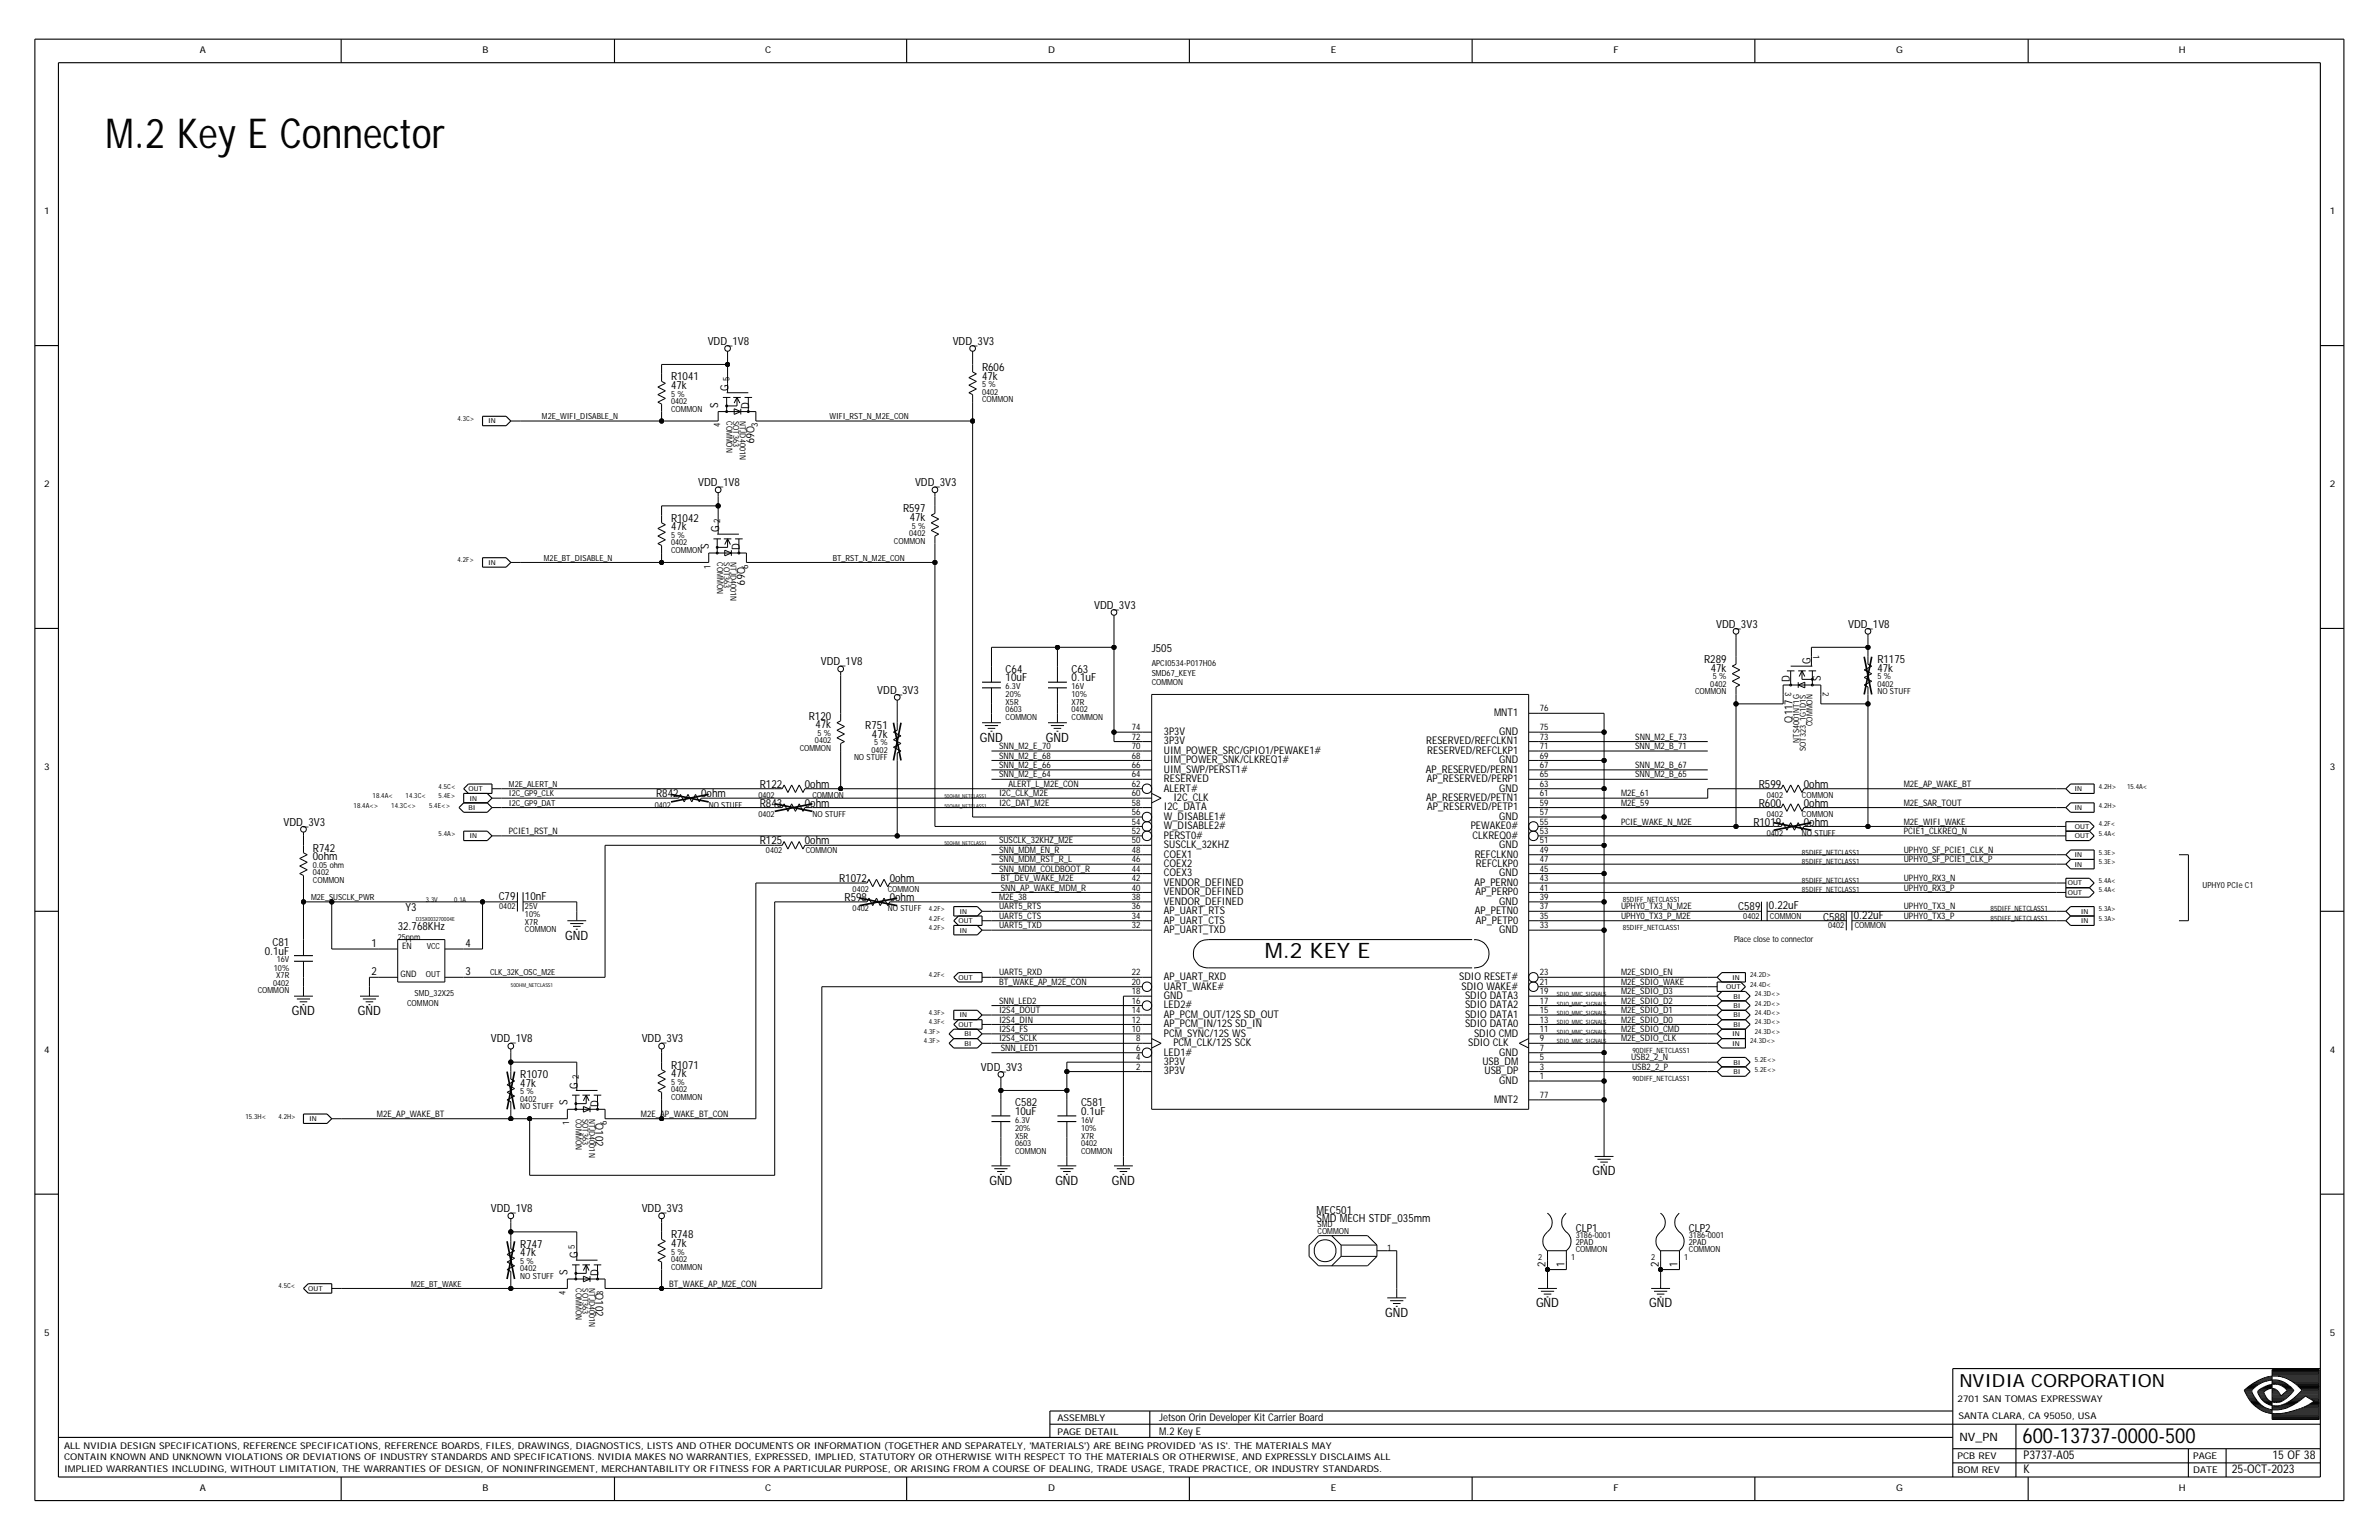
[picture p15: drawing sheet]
<svg xmlns="http://www.w3.org/2000/svg" width="432mm" height="279mm" viewBox="0 0 432 279" stroke-linecap="round" stroke-linejoin="round" font-family="sans-serif">
<defs><g id="words">
<text font-size="7.5" x="19.2" y="26.8">M.2 Key E Connector</text>
<text font-size="3.9" x="229.6" y="173.9">M.2 KEY E</text>
<text font-size="3.8" x="367.1" y="261.8">600-13737-0000-500</text>
<text font-size="3.3" x="355.6" y="251.6">NVIDIA CORPORATION</text>
<g font-size="2.3">
<text x="177.9" y="134.5">GND</text>
<text x="189.8" y="134.5">GND</text>
<text x="102.6" y="170.5">GND</text>
<text x="53" y="184.2">GND</text>
<text x="65" y="184.2">GND</text>
<text x="179.6" y="214.9">GND</text>
<text x="191.6" y="214.9">GND</text>
<text x="201.8" y="214.9">GND</text>
<text x="289.1" y="213.2">GND</text>
<text x="251.4" y="238.9">GND</text>
<text x="278.8" y="237.2">GND</text>
<text x="299.3" y="237.2">GND</text>
</g>
<g font-size="2.2">
<text x="367.3" y="267.3">K</text>
<text x="367.3" y="264.7">P3737-A05</text>
<text x="405.1" y="267.3">25-OCT-2023</text>
<text x="412.5" y="264.7">15 OF 38</text>
</g>
<text font-size="2.1" x="355.6" y="261.5">NV_PN</text>
<g font-size="2">
<text x="128.4" y="62.5">VDD_1V8</text>
<text x="172.9" y="62.5">VDD_3V3</text>
<text x="121.8" y="70.6">47k</text>
<text x="121.8" y="69">R1041</text>
<text x="132.2" y="70.9" transform="rotate(-90 132.2 70.9)">G</text>
<text x="178.2" y="68.9">47k</text>
<text x="178.2" y="67.3">R606</text>
<text x="130.3" y="74" transform="rotate(-90 130.3 74)">S</text>
<text x="135.5" y="77.2" transform="rotate(90 135.5 77.2)">Q69</text>
<text x="136" y="74.2" transform="rotate(-90 136 74.2)">D</text>
<text x="126.7" y="88.2">VDD_1V8</text>
<text x="166.1" y="88.2">VDD_3V3</text>
<text x="121.8" y="94.7">R1042</text>
<text x="163.9" y="93">R597</text>
<text x="165.1" y="94.5">47k</text>
<text x="121.8" y="96.2">47k</text>
<text x="128.6" y="99.6" transform="rotate(-90 128.6 99.6)">S</text>
<text x="130.5" y="96.6" transform="rotate(-90 130.5 96.6)">G</text>
<text x="134.3" y="99.8" transform="rotate(-90 134.3 99.8)">D</text>
<text x="133.8" y="102.9" transform="rotate(90 133.8 102.9)">Q69</text>
<text x="198.6" y="110.4">VDD_3V3</text>
<text x="311.5" y="113.8">VDD_3V3</text>
<text x="335.4" y="113.8">VDD_1V8</text>
<text x="209" y="118.3">J505</text>
<text x="149" y="120.7">VDD_1V8</text>
<text x="159.2" y="125.8">VDD_3V3</text>
<text x="182.5" y="123.6">10uF</text>
<text x="182.5" y="122.1">C64</text>
<text x="194.5" y="123.6">0.1uF</text>
<text x="194.5" y="122.1">C63</text>
<text x="309.3" y="120.3">R289</text>
<text x="310.5" y="121.9">47k</text>
<text x="324.8" y="123.8" transform="rotate(-90 324.8 123.8)">D</text>
<text x="328.6" y="120.5" transform="rotate(-90 328.6 120.5)">G</text>
<text x="330.5" y="123.6" transform="rotate(-90 330.5 123.6)">S</text>
<text x="340.8" y="121.9">47k</text>
<text x="340.8" y="120.3">R1175</text>
<text x="146.8" y="130.6">R120</text>
<text x="325.4" y="131.1" transform="rotate(-90 325.4 131.1)">Q117</text>
<text x="148" y="132.2">47k</text>
<text x="157.1" y="132.3">R751</text>
<text x="158.3" y="133.9">47k</text>
<text x="137.9" y="142.9">R122</text>
<text x="146.1" y="142.9">0ohm</text>
<text x="319.2" y="142.9">R599</text>
<text x="327.4" y="142.9">0ohm</text>
<text x="51.5" y="149.8">VDD_3V3</text>
<text x="119.1" y="144.6">R842</text>
<text x="127.3" y="144.6">0ohm</text>
<text x="137.9" y="146.3">R843</text>
<text x="146.1" y="146.3">0ohm</text>
<text x="318.2" y="149.8">R1019</text>
<text x="319.2" y="146.3">R600</text>
<text x="327.4" y="149.8">0ohm</text>
<text x="327.4" y="146.3">0ohm</text>
<text x="56.8" y="154.6">R742</text>
<text x="137.9" y="153.2">R125</text>
<text x="146.1" y="153.2">0ohm</text>
<text x="56.8" y="156.1">0ohm</text>
<text x="152.3" y="160">R1072</text>
<text x="161.5" y="160">0ohm</text>
<text x="73.6" y="165.3">Y3</text>
<text x="90.5" y="163.3">C79</text>
<text x="95.3" y="163.3">10nF</text>
<text x="153.3" y="163.5">R598</text>
<text x="161.5" y="163.5">0ohm</text>
<text x="315.5" y="165.2">C589</text>
<text x="321.1" y="165">0.22uF</text>
<text x="330.9" y="167">C588</text>
<text x="336.5" y="166.7">0.22uF</text>
<text x="48" y="173.2">0.1uF</text>
<text x="49.5" y="171.7">C81</text>
<text x="67.4" y="171.8">1</text>
<text x="72.2" y="168.8">32.768KHz</text>
<text x="84.5" y="171.8">4</text>
<text x="67.4" y="177">2</text>
<text x="84.5" y="177">3</text>
<text x="89.1" y="189.1">VDD_1V8</text>
<text x="116.5" y="189.1">VDD_3V3</text>
<text x="94.4" y="197.2">47k</text>
<text x="94.4" y="195.6">R1070</text>
<text x="104.9" y="197.5" transform="rotate(-90 104.9 197.5)">G</text>
<text x="121.8" y="195.4">47k</text>
<text x="121.8" y="193.9">R1071</text>
<text x="178.1" y="194.2">VDD_3V3</text>
<text x="103" y="200.6" transform="rotate(-90 103 200.6)">S</text>
<text x="108.1" y="203.8" transform="rotate(90 108.1 203.8)">Q102</text>
<text x="108.6" y="200.8" transform="rotate(-90 108.6 200.8)">D</text>
<text x="184.2" y="202.3">10uF</text>
<text x="184.2" y="200.7">C582</text>
<text x="196.2" y="202.3">0.1uF</text>
<text x="196.2" y="200.7">C581</text>
<text x="89.1" y="219.9">VDD_1V8</text>
<text x="116.5" y="219.9">VDD_3V3</text>
<text x="239" y="221.6">SMD MECH STDF_035mm</text>
<text x="239" y="220.2">MEC501</text>
<text x="94.4" y="227.9">47k</text>
<text x="94.4" y="226.4">R747</text>
<text x="121.8" y="226.2">47k</text>
<text x="121.8" y="224.7">R748</text>
<text x="286" y="223.5">CLP1</text>
<text x="306.5" y="223.5">CLP2</text>
<text x="103" y="231.3" transform="rotate(-90 103 231.3)">S</text>
<text x="104.9" y="228.3" transform="rotate(-90 104.9 228.3)">G</text>
<text x="108.6" y="231.6" transform="rotate(-90 108.6 231.6)">D</text>
<text x="280.5" y="230" transform="rotate(-90 280.5 230)">2</text>
<text x="284" y="230" transform="rotate(-90 284 230)">1</text>
<text x="301.1" y="230" transform="rotate(-90 301.1 230)">2</text>
<text x="304.5" y="230" transform="rotate(-90 304.5 230)">1</text>
<text x="108.1" y="234.6" transform="rotate(90 108.1 234.6)">Q102</text>
</g>
<g font-size="1.9">
<text x="271.2" y="129.9">MNT1</text>
<text x="211.3" y="135.1">3P3V</text>
<text x="211.3" y="136.8">UIM_POWER_SRC/GPIO1/PEWAKE1#</text>
<text x="211.3" y="133.3">3P3V</text>
<text x="258.9" y="135.1">RESERVED/REFCLKN1</text>
<text x="259.1" y="136.8">RESERVED/REFCLKP1</text>
<text x="272.1" y="133.3">GND</text>
<text x="211.3" y="140.2">UIM_SWP/PERST1#</text>
<text x="211.3" y="143.6">ALERT#</text>
<text x="211.3" y="141.9">RESERVED</text>
<text x="211.3" y="138.5">UIM_POWER_SNK/CLKREQ1#</text>
<text x="258.8" y="140.2">AP_RESERVED/PERN1</text>
<text x="259" y="141.9">AP_RESERVED/PERP1</text>
<text x="272.1" y="143.6">GND</text>
<text x="272.1" y="138.5">GND</text>
<text x="211.3" y="148.7">W_DISABLE1#</text>
<text x="211.3" y="147">I2C_DATA</text>
<text x="213" y="145.3">I2C_CLK</text>
<text x="258.9" y="145.3">AP_RESERVED/PETN1</text>
<text x="259.1" y="147">AP_RESERVED/PETP1</text>
<text x="272.1" y="148.7">GND</text>
<text x="211.3" y="152.2">PERST0#</text>
<text x="211.3" y="153.9">SUSCLK_32KHZ</text>
<text x="211.3" y="155.6">COEX1</text>
<text x="211.3" y="150.5">W_DISABLE2#</text>
<text x="266.9" y="150.5">PEWAKE0#</text>
<text x="267.3" y="152.2">CLKREQ0#</text>
<text x="267.7" y="155.6">REFCLKN0</text>
<text x="272.1" y="153.9">GND</text>
<text x="211.3" y="160.7">VENDOR_DEFINED</text>
<text x="211.3" y="157.3">COEX2</text>
<text x="211.3" y="159">COEX3</text>
<text x="267.6" y="160.7">AP_PERN0</text>
<text x="267.9" y="157.3">REFCLKP0</text>
<text x="272.1" y="159">GND</text>
<text x="211.3" y="162.4">VENDOR_DEFINED</text>
<text x="211.3" y="165.8">AP_UART_RTS</text>
<text x="211.3" y="167.6">AP_UART_CTS</text>
<text x="211.3" y="164.1">VENDOR_DEFINED</text>
<text x="267.7" y="165.8">AP_PETN0</text>
<text x="267.8" y="162.4">AP_PERP0</text>
<text x="267.9" y="167.6">AP_PETP0</text>
<text x="272.1" y="164.1">GND</text>
<text x="211.3" y="169.3">AP_UART_TXD</text>
<text x="272.1" y="169.3">GND</text>
<text x="211.3" y="179.5">UART_WAKE#</text>
<text x="211.3" y="177.8">AP_UART_RXD</text>
<text x="264.9" y="177.8">SDIO RESET#</text>
<text x="265.3" y="179.5">SDIO WAKE#</text>
<text x="211.3" y="183">LED2#</text>
<text x="211.3" y="184.7">AP_PCM_OUT/12S SD_OUT</text>
<text x="211.3" y="181.2">GND</text>
<text x="265.9" y="183">SDIO DATA2</text>
<text x="265.9" y="184.7">SDIO DATA1</text>
<text x="265.9" y="181.2">SDIO DATA3</text>
<text x="211.3" y="191.5">LED1#</text>
<text x="211.3" y="188.1">PCM_SYNC/12S WS</text>
<text x="211.3" y="186.4">AP_PCM_IN/12S SD_IN</text>
<text x="213" y="189.8">PCM_CLK/12S SCK</text>
<text x="265.9" y="186.4">SDIO DATA0</text>
<text x="266.5" y="189.8">SDIO CLK</text>
<text x="267.6" y="188.1">SDIO CMD</text>
<text x="272.1" y="191.5">GND</text>
<text x="211.3" y="193.2">3P3V</text>
<text x="211.3" y="194.9">3P3V</text>
<text x="269.1" y="193.2">USB_DM</text>
<text x="269.4" y="194.9">USB_DP</text>
<text x="272.1" y="196.6">GND</text>
<text x="271.2" y="200.1">MNT2</text>
<text x="210.4" y="257.9">Jetson Orin Developer Kit Carrier Board</text>
<text x="210.4" y="260.3">M.2 Key E</text>
</g>
<g font-size="1.7">
<text x="36.3" y="9.7">A</text>
<text x="87.6" y="9.7">B</text>
<text x="138.9" y="9.7">C</text>
<text x="190.2" y="9.7">D</text>
<text x="241.5" y="9.7">E</text>
<text x="292.9" y="9.7">F</text>
<text x="344.2" y="9.7">G</text>
<text x="395.5" y="9.7">H</text>
<text x="8" y="38.8">1</text>
<text x="422.9" y="38.8">1</text>
<text x="8" y="88.4">2</text>
<text x="422.9" y="88.4">2</text>
<text x="8" y="139.7">3</text>
<text x="422.9" y="139.7">3</text>
<text x="8" y="191">4</text>
<text x="422.9" y="191">4</text>
<text x="8" y="242.3">5</text>
<text x="422.9" y="242.3">5</text>
<text x="191.9" y="257.9">ASSEMBLY</text>
<text x="355.3" y="254.3">2701 SAN TOMAS EXPRESSWAY</text>
<text x="355.5" y="257.4">SANTA CLARA, CA 95050, USA</text>
<text x="11.6" y="262.8">ALL NVIDIA DESIGN SPECIFICATIONS, REFERENCE SPECIFICATIONS, REFERENCE BOARDS, FILES, DRAWINGS, DIAGNOSTICS, LISTS AND OTHER DOCUMENTS OR INFORMATION (TOGETHER AND SEPARATELY, 'MATERIALS') ARE BEING PROVIDED 'AS IS'. THE MATERIALS MAY</text>
<text x="191.9" y="260.3">PAGE DETAIL</text>
<text x="11.6" y="264.9">CONTAIN KNOWN AND UNKNOWN VIOLATIONS OR DEVIATIONS OF INDUSTRY STANDARDS AND SPECIFICATIONS. NVIDIA MAKES NO WARRANTIES, EXPRESSED, IMPLIED, STATUTORY OR OTHERWISE WITH RESPECT TO THE MATERIALS OR OTHERWISE, AND EXPRESSLY DISCLAIMS ALL</text>
<text x="11.6" y="267.1">IMPLIED WARRANTIES INCLUDING, WITHOUT LIMITATION, THE WARRANTIES OF DESIGN, OF NONINFRINGEMENT, MERCHANTABILITY OR FITNESS FOR A PARTICULAR PURPOSE, OR ARISING FROM A COURSE OF DEALING, TRADE USAGE, TRADE PRACTICE, OR INDUSTRY STANDARDS.</text>
<text x="355.3" y="267.3">BOM REV</text>
<text x="355.3" y="264.7">PCB REV</text>
<text x="398.1" y="264.7">PAGE</text>
<text x="398.1" y="267.3">DATE</text>
<text x="36.3" y="270.5">A</text>
<text x="87.6" y="270.5">B</text>
<text x="138.9" y="270.5">C</text>
<text x="190.2" y="270.5">D</text>
<text x="241.5" y="270.5">E</text>
<text x="292.9" y="270.5">F</text>
<text x="344.2" y="270.5">G</text>
<text x="395.5" y="270.5">H</text>
</g>
<g font-size="1.6">
<text x="132.4" y="69.2" transform="rotate(-90 132.4 69.2)">5</text>
<text x="130.7" y="77.5" transform="rotate(-90 130.7 77.5)">4</text>
<text x="137.5" y="77.5" transform="rotate(-90 137.5 77.5)">3</text>
<text x="130.7" y="94.9" transform="rotate(-90 130.7 94.9)">2</text>
<text x="129" y="103.2" transform="rotate(-90 129 103.2)">1</text>
<text x="135.8" y="103.2" transform="rotate(-90 135.8 103.2)">6</text>
<text x="329.1" y="118.8" transform="rotate(90 329.1 118.8)">1</text>
<text x="324" y="125.5" transform="rotate(90 324 125.5)">3</text>
<text x="330.8" y="125.5" transform="rotate(90 330.8 125.5)">2</text>
<text x="279.5" y="129.1">76</text>
<text x="181.3" y="135.9">SNN_M2_E_70</text>
<text x="181.3" y="137.6">SNN_M2_E_68</text>
<text x="205.4" y="132.5">74</text>
<text x="205.4" y="134.2">72</text>
<text x="205.4" y="137.6">68</text>
<text x="205.4" y="135.9">70</text>
<text x="279.5" y="132.5">75</text>
<text x="279.5" y="137.6">69</text>
<text x="279.5" y="134.2">73</text>
<text x="279.5" y="135.9">71</text>
<text x="296.8" y="135.9">SNN_M2_B_71</text>
<text x="296.8" y="134.2">SNN_M2_E_73</text>
<text x="181.3" y="139.3">SNN_M2_E_66</text>
<text x="181.3" y="141">SNN_M2_E_64</text>
<text x="183" y="142.8">ALERT_L_M2E_CON</text>
<text x="205.4" y="142.8">62</text>
<text x="205.4" y="141">64</text>
<text x="205.4" y="139.3">66</text>
<text x="279.5" y="142.8">63</text>
<text x="279.5" y="139.3">67</text>
<text x="279.5" y="141">65</text>
<text x="296.8" y="139.3">SNN_M2_B_67</text>
<text x="296.8" y="141">SNN_M2_B_65</text>
<text x="345.5" y="142.8">M2E_AP_WAKE_BT</text>
<text x="181.3" y="146.2">I2C_DAT_M2E</text>
<text x="181.3" y="144.5">I2C_CLK_M2E</text>
<text x="205.4" y="144.5">60</text>
<text x="205.4" y="146.2">58</text>
<text x="205.4" y="147.9">56</text>
<text x="205.4" y="149.6">54</text>
<text x="279.5" y="147.9">57</text>
<text x="279.5" y="146.2">59</text>
<text x="279.5" y="149.6">55</text>
<text x="279.5" y="144.5">61</text>
<text x="294.2" y="146.2">M2E_59</text>
<text x="294.2" y="144.5">M2E_61</text>
<text x="294.2" y="149.6">PCIE_WAKE_N_M2E</text>
<text x="345.5" y="149.6">M2E_WIFI_WAKE</text>
<text x="345.5" y="146.2">M2E_SAR_TOUT</text>
<text x="92.4" y="151.3">PCIE1_RST_N</text>
<text x="181.3" y="154.7">SNN_MDM_EN_R</text>
<text x="181.3" y="153">SUSCLK_32KHZ_M2E</text>
<text x="205.4" y="154.7">48</text>
<text x="205.4" y="151.3">52</text>
<text x="205.4" y="153">50</text>
<text x="279.5" y="153">51</text>
<text x="279.5" y="154.7">49</text>
<text x="279.5" y="151.3">53</text>
<text x="345.5" y="154.7">UPHY0_SF_PCIE1_CLK_N</text>
<text x="345.5" y="151.3">PCIE1_CLKREQ_N</text>
<text x="181.3" y="156.4">SNN_MDM_RST_R_L</text>
<text x="181.3" y="158.2">SNN_MDM_COLDBOOT_R</text>
<text x="181.7" y="159.9">BT_DEV_WAKE_M2E</text>
<text x="181.7" y="161.6">SNN_AP_WAKE_MDM_R</text>
<text x="205.4" y="156.4">46</text>
<text x="205.4" y="158.2">44</text>
<text x="205.4" y="159.9">42</text>
<text x="205.4" y="161.6">40</text>
<text x="279.5" y="158.2">45</text>
<text x="279.5" y="159.9">43</text>
<text x="279.5" y="161.6">41</text>
<text x="279.5" y="156.4">47</text>
<text x="345.5" y="156.4">UPHY0_SF_PCIE1_CLK_P</text>
<text x="345.5" y="159.9">UPHY0_RX3_N</text>
<text x="345.5" y="161.6">UPHY0_RX3_P</text>
<text x="181.3" y="163.3">M2E_38</text>
<text x="181.3" y="166.7">UART5_CTS</text>
<text x="181.3" y="165">UART5_RTS</text>
<text x="205.4" y="166.7">34</text>
<text x="205.4" y="165">36</text>
<text x="205.4" y="163.3">38</text>
<text x="279.5" y="163.3">39</text>
<text x="279.5" y="165">37</text>
<text x="279.5" y="166.7">35</text>
<text x="294.2" y="166.7">UPHY0_TX3_P_M2E</text>
<text x="294.2" y="165">UPHY0_TX3_N_M2E</text>
<text x="345.5" y="166.7">UPHY0_TX3_P</text>
<text x="345.5" y="165">UPHY0_TX3_N</text>
<text x="73" y="172.2">EN</text>
<text x="181.3" y="168.4">UART5_TXD</text>
<text x="205.4" y="168.4">32</text>
<text x="279.5" y="168.4">33</text>
<text x="72.7" y="177.3">GND</text>
<text x="181.3" y="177">UART5_RXD</text>
<text x="181.3" y="178.7">BT_WAKE_AP_M2E_CON</text>
<text x="205.4" y="177">22</text>
<text x="205.4" y="178.7">20</text>
<text x="279.5" y="177">23</text>
<text x="279.5" y="178.7">21</text>
<text x="294.2" y="177">M2E_SDIO_EN</text>
<text x="294.2" y="178.7">M2E_SDIO_WAKE</text>
<text x="181.3" y="183.8">I2S4_DOUT</text>
<text x="181.3" y="182.1">SNN_LED2</text>
<text x="181.3" y="185.5">I2S4_DIN</text>
<text x="205.4" y="180.4">18</text>
<text x="205.4" y="182.1">16</text>
<text x="205.4" y="185.5">12</text>
<text x="205.4" y="183.8">14</text>
<text x="279.5" y="180.4">19</text>
<text x="279.5" y="183.8">15</text>
<text x="279.5" y="182.1">17</text>
<text x="279.5" y="185.5">13</text>
<text x="294.2" y="182.1">M2E_SDIO_D2</text>
<text x="294.2" y="180.4">M2E_SDIO_D3</text>
<text x="294.2" y="185.5">M2E_SDIO_D0</text>
<text x="294.2" y="183.8">M2E_SDIO_D1</text>
<text x="181.3" y="188.9">I2S4_SCLK</text>
<text x="181.3" y="187.2">I2S4_FS</text>
<text x="181.7" y="190.7">SNN_LED1</text>
<text x="205.4" y="187.2">10</text>
<text x="206.2" y="190.7">6</text>
<text x="206.2" y="188.9">8</text>
<text x="279.5" y="190.7">7</text>
<text x="279.5" y="188.9">9</text>
<text x="279.5" y="187.2">11</text>
<text x="294.2" y="188.9">M2E_SDIO_CLK</text>
<text x="294.2" y="187.2">M2E_SDIO_CMD</text>
<text x="105" y="195.8" transform="rotate(-90 105 195.8)">2</text>
<text x="206.2" y="192.4">4</text>
<text x="206.2" y="194.1">2</text>
<text x="279.5" y="195.8">1</text>
<text x="279.5" y="192.4">5</text>
<text x="279.5" y="194.1">3</text>
<text x="296.1" y="192.4">USB2_2_N</text>
<text x="296.2" y="194.1">USB2_2_P</text>
<text x="68.4" y="202.6">M2E_AP_WAKE_BT</text>
<text x="116.3" y="202.6">M2E_AP_WAKE_BT_CON</text>
<text x="279.5" y="199.2">77</text>
<text x="103.3" y="204.1" transform="rotate(-90 103.3 204.1)">1</text>
<text x="110.2" y="204.1" transform="rotate(-90 110.2 204.1)">6</text>
<text x="104.3" y="226.6" transform="rotate(-90 104.3 226.6)">5</text>
<text x="251.8" y="226.9">1</text>
<text x="121.5" y="233.4">BT_WAKE_AP_M2E_CON</text>
<text x="102.6" y="234.9" transform="rotate(-90 102.6 234.9)">4</text>
<text x="109.5" y="234.9" transform="rotate(-90 109.5 234.9)">3</text>
</g>
<g font-size="1.5">
<text x="121.8" y="71.9">5 %</text>
<text x="178.2" y="70.2">5 %</text>
<text x="178.2" y="71.6">0402</text>
<text x="98.4" y="76">M2E_WIFI_DISABLE_N</text>
<text x="121.8" y="74.7">COMMON</text>
<text x="121.8" y="73.3">0402</text>
<text x="131.9" y="76.4" transform="rotate(90 131.9 76.4)">COMMON</text>
<text x="133.1" y="76.4" transform="rotate(90 133.1 76.4)">SOT363</text>
<text x="134.3" y="76.4" transform="rotate(90 134.3 76.4)">NTJD4001N</text>
<text x="150.5" y="76">WIFI_RST_N_M2E_CON</text>
<text x="178.2" y="73">COMMON</text>
<text x="165.5" y="95.9">5 %</text>
<text x="98.7" y="101.7">M2E_BT_DISABLE_N</text>
<text x="121.8" y="100.3">COMMON</text>
<text x="121.8" y="97.6">5 %</text>
<text x="121.8" y="99">0402</text>
<text x="151.2" y="101.7">BT_RST_N_M2E_CON</text>
<text x="162.3" y="98.6">COMMON</text>
<text x="165" y="97.3">0402</text>
<text x="130.2" y="102" transform="rotate(90 130.2 102)">COMMON</text>
<text x="131.4" y="102" transform="rotate(90 131.4 102)">SOT363</text>
<text x="132.6" y="102" transform="rotate(90 132.6 102)">NTJD4001N</text>
<text x="182.5" y="125">6.3V</text>
<text x="194.5" y="125">16V</text>
<text x="209" y="122.6">SMD67_KEYE</text>
<text x="209" y="124.3">COMMON</text>
<text x="209" y="120.9">APCI0534-P017H06</text>
<text x="307.7" y="126">COMMON</text>
<text x="310.4" y="124.6">0402</text>
<text x="310.9" y="123.3">5 %</text>
<text x="340.8" y="123.3">5 %</text>
<text x="340.8" y="124.6">0402</text>
<text x="340.8" y="126">NO STUFF</text>
<text x="182.5" y="127.9">X5R</text>
<text x="182.5" y="129.2">0603</text>
<text x="182.5" y="130.6">COMMON</text>
<text x="182.5" y="126.5">20%</text>
<text x="194.5" y="130.6">COMMON</text>
<text x="194.5" y="129.2">0402</text>
<text x="194.5" y="127.9">X7R</text>
<text x="194.5" y="126.5">10%</text>
<text x="329" y="131.7" transform="rotate(-90 329 131.7)">COMMON</text>
<text x="145.2" y="136.3">COMMON</text>
<text x="147.9" y="134.9">0402</text>
<text x="148.4" y="133.5">5 %</text>
<text x="155" y="138">NO STUFF</text>
<text x="158.2" y="136.6">0402</text>
<text x="158.7" y="135.2">5 %</text>
<text x="326.6" y="134.7" transform="rotate(-90 326.6 134.7)">NTS4001NT1G</text>
<text x="327.8" y="136.3" transform="rotate(-90 327.8 136.3)">SOT323_1G1D1S</text>
<text x="92.4" y="142.8">M2E_ALERT_N</text>
<text x="92.4" y="144.5">I2C_GP9_CLK</text>
<text x="92.4" y="146.2">I2C_GP9_DAT</text>
<text x="118.8" y="146.5">0402</text>
<text x="128.6" y="146.5">NO STUFF</text>
<text x="137.7" y="144.8">0402</text>
<text x="137.7" y="148.2">0402</text>
<text x="147.5" y="144.8">COMMON</text>
<text x="147.5" y="148.2">NO STUFF</text>
<text x="320.7" y="144.8">0402</text>
<text x="320.7" y="148.2">0402</text>
<text x="327.1" y="148.2">COMMON</text>
<text x="327.1" y="144.8">COMMON</text>
<text x="139" y="154.7">0402</text>
<text x="146.3" y="154.7">COMMON</text>
<text x="320.7" y="151.7">0402</text>
<text x="327.1" y="151.7">NO STUFF</text>
<text x="56.8" y="157.5">0.05 ohm</text>
<text x="56.8" y="158.8">0402</text>
<text x="56.8" y="160.2">COMMON</text>
<text x="154.8" y="161.9">0402</text>
<text x="161.1" y="161.9">COMMON</text>
<text x="399.8" y="161.1">UPHY0 PCIe C1</text>
<text x="56.5" y="163.3">M2E_SUSCLK_PWR</text>
<text x="90.6" y="165">0402</text>
<text x="95.3" y="166.4">10%</text>
<text x="95.3" y="165">25V</text>
<text x="95.3" y="167.7">X7R</text>
<text x="154.8" y="165.3">0402</text>
<text x="161.1" y="165.3">NO STUFF</text>
<text x="316.4" y="166.7">0402</text>
<text x="321.3" y="166.7">COMMON</text>
<text x="72.2" y="170.5">25ppm</text>
<text x="77.4" y="172.2">VCC</text>
<text x="95.3" y="169.1">COMMON</text>
<text x="314.8" y="171">Place close to connector</text>
<text x="331.8" y="168.4">0402</text>
<text x="336.6" y="168.4">COMMON</text>
<text x="49.6" y="178.9">0402</text>
<text x="49.7" y="176.1">10%</text>
<text x="50.1" y="177.5">X7R</text>
<text x="50.2" y="174.6">16V</text>
<text x="77.3" y="177.3">OUT</text>
<text x="89" y="177">CLK_32K_OSC_M2E</text>
<text x="46.8" y="180.2">COMMON</text>
<text x="73.9" y="182.4">COMMON</text>
<text x="75.2" y="180.7">SMD_32X25</text>
<text x="121.8" y="196.8">5 %</text>
<text x="94.4" y="201.3">NO STUFF</text>
<text x="94.4" y="198.5">5 %</text>
<text x="94.4" y="199.9">0402</text>
<text x="104.5" y="203" transform="rotate(90 104.5 203)">COMMON</text>
<text x="105.7" y="203" transform="rotate(90 105.7 203)">SOT363</text>
<text x="106.9" y="203" transform="rotate(90 106.9 203)">NTJD4001N</text>
<text x="121.8" y="198.2">0402</text>
<text x="121.8" y="199.5">COMMON</text>
<text x="184.2" y="203.7">6.3V</text>
<text x="196.2" y="203.7">16V</text>
<text x="184.2" y="209.3">COMMON</text>
<text x="184.2" y="206.6">X5R</text>
<text x="184.2" y="205.2">20%</text>
<text x="184.2" y="207.9">0603</text>
<text x="196.2" y="206.6">X7R</text>
<text x="196.2" y="205.2">10%</text>
<text x="196.2" y="209.3">COMMON</text>
<text x="196.2" y="207.9">0402</text>
<text x="121.8" y="227.6">5 %</text>
<text x="239.1" y="223.8">COMMON</text>
<text x="239.1" y="222.6">SMD</text>
<text x="286" y="225.9">2PAD</text>
<text x="286" y="224.7">3186-0001</text>
<text x="286" y="227.1">COMMON</text>
<text x="306.5" y="225.9">2PAD</text>
<text x="306.5" y="227.1">COMMON</text>
<text x="306.5" y="224.7">3186-0001</text>
<text x="74.6" y="233.4">M2E_BT_WAKE</text>
<text x="94.4" y="229.3">5 %</text>
<text x="94.4" y="232.1">NO STUFF</text>
<text x="94.4" y="230.7">0402</text>
<text x="104.5" y="233.8" transform="rotate(90 104.5 233.8)">COMMON</text>
<text x="105.7" y="233.8" transform="rotate(90 105.7 233.8)">SOT363</text>
<text x="106.9" y="233.8" transform="rotate(90 106.9 233.8)">NTJD4001N</text>
<text x="121.8" y="230.3">COMMON</text>
<text x="121.8" y="229">0402</text>
<text x="279.2" y="228.6">2</text>
<text x="285.2" y="228.6">1</text>
<text x="299.7" y="228.6">2</text>
<text x="305.7" y="228.6">1</text>
</g>
<g font-size="1.3">
<text x="83" y="76.4">4.3C&gt;</text>
<text x="83" y="102">4.2F&gt;</text>
<text x="79.6" y="143.1">4.5C&lt;</text>
<text x="381" y="143.1">4.2H&gt;</text>
<text x="386.1" y="143.1">15.4A&lt;</text>
<text x="64.2" y="146.5">18.4A&lt;&gt;</text>
<text x="67.6" y="144.8">18.4A&lt;</text>
<text x="71" y="146.5">14.3C&lt;&gt;</text>
<text x="73.6" y="144.8">14.3C&lt;</text>
<text x="77.9" y="146.5">5.4E&lt;&gt;</text>
<text x="79.6" y="144.8">5.4E&gt;</text>
<text x="381" y="149.9">4.2F&lt;</text>
<text x="381" y="146.5">4.2H&gt;</text>
<text x="79.6" y="151.7">5.4A&gt;</text>
<text x="327.1" y="155.1">85DIFF_NETCLASS1</text>
<text x="381" y="155.1">5.3E&gt;</text>
<text x="381" y="151.7">5.4A&lt;</text>
<text x="327.1" y="160.2">85DIFF_NETCLASS1</text>
<text x="327.1" y="156.8">85DIFF_NETCLASS1</text>
<text x="327.1" y="161.9">85DIFF_NETCLASS1</text>
<text x="381" y="156.8">5.3E&gt;</text>
<text x="381" y="160.2">5.4A&lt;</text>
<text x="381" y="161.9">5.4A&lt;</text>
<text x="168.6" y="167">4.2F&lt;</text>
<text x="168.6" y="165.3">4.2F&gt;</text>
<text x="294.6" y="163.6">85DIFF_NETCLASS1</text>
<text x="361.3" y="167">85DIFF_NETCLASS1</text>
<text x="361.3" y="165.3">85DIFF_NETCLASS1</text>
<text x="381" y="167">5.3A&gt;</text>
<text x="381" y="165.3">5.3A&gt;</text>
<text x="168.6" y="168.8">4.2F&gt;</text>
<text x="294.6" y="168.8">85DIFF_NETCLASS1</text>
<text x="168.6" y="177.3">4.2F&lt;</text>
<text x="317.7" y="177.3">24.2D&gt;</text>
<text x="317.7" y="179">24.4D&lt;</text>
<text x="168.6" y="184.2">4.3F&gt;</text>
<text x="168.6" y="185.9">4.3F&lt;</text>
<text x="318.5" y="182.4">24.2D&lt;&gt;</text>
<text x="318.5" y="180.7">24.3D&lt;&gt;</text>
<text x="318.5" y="185.9">24.3D&lt;&gt;</text>
<text x="318.5" y="184.2">24.4D&lt;&gt;</text>
<text x="167.7" y="189.3">4.3F&gt;</text>
<text x="167.7" y="187.6">4.3F&gt;</text>
<text x="296.3" y="191">90DIFF_NETCLASS1</text>
<text x="317.7" y="189.3">24.3D&lt;&gt;</text>
<text x="318.5" y="187.6">24.3D&lt;&gt;</text>
<text x="296.3" y="196.1">90DIFF_NETCLASS1</text>
<text x="318.5" y="194.4">5.2E&lt;&gt;</text>
<text x="318.5" y="192.7">5.2E&lt;&gt;</text>
<text x="44.5" y="203">15.3H&lt;</text>
<text x="50.5" y="203">4.2H&gt;</text>
<text x="50.5" y="233.8">4.5C&lt;</text>
</g>
<g font-size="1.2">
<text x="88.6" y="76.8">IN</text>
<text x="88.6" y="102.5">IN</text>
<text x="85" y="143.5">OUT</text>
<text x="376.5" y="143.5">IN</text>
<text x="85" y="147">BI</text>
<text x="85.2" y="145.3">IN</text>
<text x="376.5" y="147">IN</text>
<text x="85.2" y="152.1">IN</text>
<text x="376.5" y="155.5">IN</text>
<text x="376.6" y="150.4">OUT</text>
<text x="376.6" y="152.1">OUT</text>
<text x="375.3" y="160.6">OUT</text>
<text x="376.5" y="157.2">IN</text>
<text x="77.3" y="163.6">3.3V</text>
<text x="82.5" y="163.6">0.1A</text>
<text x="174" y="167.5">OUT</text>
<text x="174.1" y="165.8">IN</text>
<text x="375.3" y="162.4">OUT</text>
<text x="377.7" y="165.8">IN</text>
<text x="377.7" y="167.5">IN</text>
<text x="174.1" y="169.2">IN</text>
<text x="174" y="177.8">OUT</text>
<text x="313.3" y="179.5">OUT</text>
<text x="314.4" y="177.8">IN</text>
<text x="174.1" y="184.6">IN</text>
<text x="314.6" y="181.2">BI</text>
<text x="314.6" y="182.9">BI</text>
<text x="314.6" y="184.6">BI</text>
<text x="174" y="186.3">OUT</text>
<text x="175.1" y="189.7">BI</text>
<text x="175.1" y="188">BI</text>
<text x="314.4" y="188">IN</text>
<text x="314.4" y="189.7">IN</text>
<text x="314.6" y="186.3">BI</text>
<text x="314.6" y="194.9">BI</text>
<text x="314.6" y="193.2">BI</text>
<text x="56.1" y="203.4">IN</text>
<text x="55.9" y="234.2">OUT</text>
</g>
<g font-size="1.1">
<text x="282.6" y="180.7">SDIO_MMC_SIGNALS</text>
<text x="282.6" y="185.9">SDIO_MMC_SIGNALS</text>
<text x="282.6" y="184.2">SDIO_MMC_SIGNALS</text>
<text x="282.6" y="182.4">SDIO_MMC_SIGNALS</text>
<text x="282.6" y="187.6">SDIO_MMC_SIGNALS</text>
<text x="282.6" y="189.3">SDIO_MMC_SIGNALS</text>
</g>
<g font-size="1">
<text x="171.4" y="144.8">50OHM_NETCLASS1</text>
<text x="171.4" y="146.5">50OHM_NETCLASS1</text>
<text x="171.4" y="153.4">50OHM_NETCLASS1</text>
<text x="75.5" y="167">D3SX003270004E</text>
<text x="92.7" y="179">50OHM_NETCLASS1</text>
</g>
</g></defs>
<g fill="none" stroke="#000" stroke-width=".18">
<path d="M92.7 76.4h1.7zM94.4 76.4h25.7zM119.4 73l.7 .3zM119.4 73l1.4-.7zM119.4 71.6l1.4 .7zM119.4 70.2l1.4-.7zM119.4 71.6l1.4-.7zM119.4 70.2l1.4 .7zM120.1 66.1h12zM120.1 66.1v1.7zM120.1 76.4h10.2zM120.1 74.7v1.7z"/>
<path d="M120.1 73.3v1.4zM120.1 67.8v1.4zM120.1 69.2l.7 .3zM130.3 74.7v1.7zM130.3 74.7h6.9zM131.2 72.1h1.4zM131.7 74.6l.2-.1 .1 .3h-.1zM131.7 73.6l.2-.1 .1 .2-.1 .1zM131.9 72.1v2.6zM131.9 71.3h3.9zM131.9 73.6h1.9zM132.1 64.4v1.7z"/>
<path d="M132.1 66.1v3.4zM132.1 63.7v.7zM132.1 69.5v1.8zM133.1 72.1h1.4zM133.3 75.2l1.2-.5zM133.3 74.2l1.2 .5zM133.3 74.2v1zM133.8 72.1l.5 1zM133.8 72.1l-.5 1zM133.8 72.1v1.5zM134.5 74.2v1zM135.1 72.1h1.4z"/>
<path d="M135.7 74.6l.1-.1 .2 .3h-.2zM135.8 72.1v2.6zM137.2 76.4h39.3zM137.2 74.7v1.7zM175.9 71.3l.6 .3zM175.9 71.3l1.3-.7zM175.9 69.9l1.3 .7zM175.9 68.5l1.3-.7zM175.9 69.9l1.3-.7zM175.9 68.5l1.3 .7zM176.5 64.4v1.7zM176.5 76.4v71.8z"/>
<path d="M176.5 73v3.4zM176.5 71.6v1.4zM176.5 66.1v1.4zM176.5 67.5l.7 .3zM176.5 63.7v.7zM119.4 98.6l.7 .4zM119.4 98.6l1.4-.7zM119.4 97.3l1.4 .6zM119.4 95.9l1.4-.7zM119.4 97.3l1.4-.7zM119.4 95.9l1.4 .7zM120.1 91.8h10.2z"/>
<path d="M120.1 91.8v1.7zM120.1 99v1.3zM120.1 93.5v1.4zM120.1 94.9l.7 .3zM129.5 97.8h1.4zM130 99.2l.2-.1 .1 .3-.1 .1zM130.2 97.8v2.5zM130.2 96.9h3.9zM130.2 99.3h1.9zM130.3 90.1v1.7zM130.3 91.8v3.4zM130.3 89.4v.7z"/>
<path d="M130.3 95.2v1.7zM131.4 97.8h1.3zM131.5 99.8l1.2 .5zM131.5 99.8v1zM132.1 97.8l.5 1zM132.1 97.8l-.6 1zM132.1 97.8v1.5zM132.7 99.8v1zM133.4 97.8h1.4zM134.1 97.8v2.5zM169 96.2l1.4 .7zM169 96.2l1.4-.7z"/>
<path d="M169 93.5l.7-.4zM169 93.5l1.4 .7zM169 94.9l1.4 .6zM169 94.9l1.4-.7zM169.7 90.1v1.7zM169.7 98.6v3.4zM169.7 97.3v1.3zM169.7 97.3l.7-.4zM169.7 91.8v1.3zM169.7 89.4v.7zM92.7 102h1.7zM94.4 102h25.7z"/>
<path d="M120.1 102h8.5zM120.1 100.3v1.7zM128.6 100.3v1.7zM128.6 100.3h6.9zM130 100.3l.2-.1 .1 .2-.1 .1zM131.5 100.8l1.2-.5zM134 100.3l.1-.1 .2 .2-.2 .1zM135.5 102h34.2zM135.5 100.3v1.7zM169.7 102v47.9zM180 117.4h11.9zM180 117.4v3.5z"/>
<path d="M191.9 117.4h10.3zM191.9 117.4v3.5zM202.2 112.3v5.1zM202.2 117.4v15.4zM202.2 111.6v.7zM315.1 115.7v3.4zM315.1 115v.7zM315.1 119.1v1.4zM328.8 117.4h10.2zM328.8 117.4v1.7zM328.8 119.1v1.8zM339 115.7v1.7z"/>
<path d="M339 117.4v1.7zM339 115v.7zM339 119.1v1.4zM151.9 133.9l1.4 .6zM151.9 133.9l1.4-.7zM151.9 131.1l.7-.3zM151.9 131.1l1.4 .7zM151.9 132.5l1.4 .7zM151.9 132.5l1.4-.7zM152.6 122.6v6.8zM152.6 136.3v6.8zM152.6 121.9v.7z"/>
<path d="M152.6 134.9v1.4zM152.6 134.9l.7-.4zM152.6 129.4v1.4zM162.2 135.6l1.3 .7zM162.2 135.6l1.3-.7zM162.2 132.8l.7-.3zM162.2 132.8l1.3 .7zM162.2 134.2l1.3 .7zM162.2 134.2l1.3-.7zM162.9 127.7v3.4zM162.9 138v13.7zM162.9 127v.7z"/>
<path d="M162.9 136.6v1.4zM162.9 136.6l.6-.3zM162.9 131.1v1.4zM178.2 131.1h3.5zM178.8 131.6h2.4zM179.3 132.2h1.3zM179.8 132.7h.3zM180 127.7v1.7zM180 136.3h27.3zM180 138h27.3zM180 139.7h27.3zM180 124.8v2.9z"/>
<path d="M180 120.9v2.9zM180 129.4v1.7zM190.2 131.1h3.4zM190.7 131.6h2.4zM191.2 132.2h1.4zM191.8 132.7h.3zM191.9 127.7v1.7zM191.9 129.4v1.7zM191.9 124.8v2.9zM191.9 120.9v2.9zM202.2 132.8h5.1zM202.2 132.8v1.7z"/>
<path d="M202.2 134.5h5.1zM207.3 139.7h1.7zM207.3 138h1.7zM207.3 134.5h1.7zM207.3 136.3h1.7zM207.3 132.8h1.7zM209 126v75.3zM209 126h68.5zM277.5 139.7h1.7zM277.5 138h1.7zM277.5 136.3h1.7zM277.5 134.5h1.7z"/>
<path d="M277.5 129.4h1.7zM277.5 132.8h1.7zM277.5 126v75.3zM279.2 138h11.9zM279.2 132.8h11.9zM279.2 129.4h11.9zM279.2 136.3h30.8zM279.2 134.5h30.8zM279.2 139.7h30.8zM291.1 138v5.1zM291.1 132.8v5.2zM291.1 129.4v3.4z"/>
<path d="M314.4 123.6l1.4 .7zM314.4 123.6l1.4-.7zM314.4 120.9l.7-.4zM314.4 120.9l1.4 .6zM314.4 122.2l1.4 .7zM314.4 122.2l1.4-.7zM315.1 127.7h8.5zM315.1 126v1.7zM315.1 127.7v22.2zM315.1 124.6v1.4zM315.1 124.6l.7-.3zM323.6 126v1.7z"/>
<path d="M323.6 124.3v1.7zM323.6 124.3h6.9zM324.3 121.7h1.4zM324.9 124.2l.1-.1 .2 .3-.2 .1zM325 121.7v2.6zM325 120.9h4zM326.4 123.8v1zM326.4 124.3l1.2 .5zM326.4 124.3l1.2-.5zM326.4 121.7h1.4zM327.1 121.7l-.5 1zM327.1 121.7l.5 1z"/>
<path d="M327.1 123.3h1.9zM327.1 121.7v1.6zM327.6 123.8v1zM328.3 121.7h1.3zM328.8 124.2l.2-.1 .1 .3-.1 .1zM328.8 123.2l.2-.1 .1 .2-.1 .1zM329 121.7v2.6zM330.5 127.7h8.5zM330.5 126v1.7zM330.5 124.3v1.7zM338.4 124.3l.6 .3zM338.4 124.3l1.3-.7z"/>
<path d="M338.4 122.9l1.3 .7zM338.4 121.5l1.3-.6zM338.4 122.9l1.3-.7zM338.4 121.5l1.3 .7zM339 127.7v22.2zM339 126v1.7zM339 124.6v1.4zM339 120.5l.7 .4zM54.4 158.5l.7 .3zM54.4 158.5l1.4-.7zM54.4 157.1l1.4 .7zM54.4 155.8l1.4-.7z"/>
<path d="M54.4 157.1l1.4-.7zM54.4 155.8l1.4 .6zM55.1 151.7v1.7zM55.1 158.8v1.4zM55.1 153.4v1.3zM55.1 154.7l.7 .4zM55.1 151v.7zM89.3 151.7h1.7zM89.3 143.1h1.7zM89.3 146.5h1.7zM89.3 144.8h1.7zM91 151.7h71.9z"/>
<path d="M91 144.8h30.8zM91 143.1h49.6zM91 146.5h49.6zM109.8 153.4h30.8zM109.8 153.4v23.9zM121.8 144.8h1.4zM123.5 144.1l-.3 .7zM123.5 144.1l.7 1.4zM124.9 144.1l-.7 1.4zM124.9 144.1l.7 1.4zM126.2 144.1l-.6 1.4zM126.2 144.1l.7 1.4z"/>
<path d="M127.3 144.8h1.3zM127.3 144.8l-.4 .7zM128.6 144.8h78.7zM140.6 143.1h1.4zM140.6 153.4h1.4zM140.6 146.5h1.4zM142.3 142.4l-.3 .7zM142.3 142.4l.7 1.4zM142.3 152.7l-.3 .7zM142.3 152.7l.7 1.3zM142.3 145.8l-.3 .7zM142.3 145.8l.7 1.4z"/>
<path d="M143.7 142.4l-.7 1.4zM143.7 142.4l.7 1.4zM143.7 152.7l-.7 1.3zM143.7 152.7l.7 1.3zM143.7 145.8l-.7 1.4zM143.7 145.8l.7 1.4zM145.1 142.4l-.7 1.4zM145.1 142.4l.6 1.4zM145.1 152.7l-.7 1.3zM145.1 152.7l.6 1.3zM145.1 145.8l-.7 1.4zM145.1 145.8l.6 1.4z"/>
<path d="M146.1 143.1h1.4zM146.1 143.1l-.4 .7zM146.1 153.4h1.4zM146.1 153.4l-.4 .6zM146.1 146.5h1.4zM146.1 146.5l-.4 .7zM147.5 146.5h59.8zM147.5 143.1h5.1zM147.5 153.4h59.8zM152.6 143.1h54.7zM157.7 159.5l-.3 .7zM157.7 159.5l.7 1.4z"/>
<path d="M159.1 159.5l-.7 1.4zM159.1 159.5l.7 1.4zM160.5 159.5l-.7 1.4zM160.5 159.5l.6 1.4zM162.9 151.7h44.4zM169.7 149.9h37.6zM176.5 148.2h30.8zM180 156.8h27.3zM180 155.1h27.3zM180 158.5h27.3zM180 141.4h27.3zM207.3 156.8h1.7z"/>
<path d="M207.3 158.5h1.7zM207.3 153.4h1.7zM207.3 155.1h1.7zM207.3 144.8h1.7zM207.3 146.5h1.7zM207.3 141.4h1.7zM209 145.7l1.7-.9zM209 144l1.7 .8zM277.5 158.5h1.7zM277.5 155.1h1.7zM277.5 153.4h1.7zM277.5 148.2h1.7z"/>
<path d="M277.5 146.5h1.7zM277.5 143.1h1.7zM277.5 144.8h1.7zM277.5 141.4h1.7zM277.5 156.8h1.7zM279.2 158.5h11.9zM279.2 153.4h11.9zM279.2 148.2h11.9zM279.2 143.1h11.9zM279.2 156.8h94.1zM279.2 146.5h42.7zM279.2 144.8h30.8z"/>
<path d="M279.2 141.4h30.8zM279.2 149.9h35.9zM279.2 151.7h94.1zM279.2 155.1h94.1zM291.1 158.5v5.1zM291.1 153.4v5.1zM291.1 148.2v5.2zM291.1 143.1v5.1zM310 143.1h11.9zM310 143.1v1.7zM315.1 149.9h6.8zM321.9 149.9h1.4z"/>
<path d="M321.9 146.5h1.4zM321.9 143.1h1.4zM323.6 149.3l-.3 .6zM323.6 149.3l.7 1.3zM323.6 145.8l-.3 .7zM323.6 145.8l.7 1.4zM323.6 142.4l-.3 .7zM323.6 142.4l.7 1.4zM325 149.3l-.7 1.3zM325 149.3l.7 1.3zM325 145.8l-.7 1.4zM325 145.8l.7 1.4z"/>
<path d="M325 142.4l-.7 1.4zM325 142.4l.7 1.4zM326.4 149.3l-.7 1.3zM326.4 149.3l.7 1.3zM326.4 145.8l-.7 1.4zM326.4 145.8l.7 1.4zM326.4 142.4l-.7 1.4zM326.4 142.4l.7 1.4zM327.4 149.9h1.4zM327.4 149.9l-.3 .7zM327.4 146.5h1.4zM327.4 146.5l-.3 .7z"/>
<path d="M327.4 143.1h1.4zM327.4 143.1l-.3 .7zM328.8 143.1h44.5zM328.8 146.5h44.5zM328.8 149.9h10.2zM339 149.9h34.3zM373.3 149.9h1.7zM373.3 151.7h1.7zM373.3 156.8h1.7zM373.3 155.1h1.7zM373.3 146.5h1.7zM373.3 143.1h1.7z"/>
<path d="M395.5 155.1h1.7zM397.2 155.1v11.9zM55.1 177.3v1.7zM55.1 163.6h5.1zM55.1 160.2v3.4zM55.1 163.6v6.9zM55.1 174.4v2.9zM55.1 170.5v2.9zM55.1 179v1.7zM60.2 163.6h27.4zM60.2 163.6v8.6zM60.2 172.2h8.6z"/>
<path d="M67.1 177.3v1.7zM67.1 177.3h1.7zM67.1 179v1.7zM68.8 177.3h3.4zM68.8 172.2h3.4zM72.2 170.5h8.5zM72.2 178.2h8.5zM72.2 170.5v7.7zM80.7 177.3h3.5zM80.7 172.2h3.5zM80.7 170.5v7.7zM84.2 177.3h25.6z"/>
<path d="M84.2 172.2h3.4zM87.6 163.6v8.6zM87.6 163.6h3.4zM91 163.6h2.9zM93.9 161.9v3.5zM94.9 163.6h2.9zM94.9 161.9v3.5zM97.8 163.6h6.9zM103 167h3.4zM103.5 167.6h2.4zM104 168.1h1.4zM104.5 168.6h.4z"/>
<path d="M104.7 163.6v1.7zM104.7 165.3v1.7zM137.2 160.2h18.8zM137.2 160.2v42.8zM140.6 163.6h15.4zM140.6 163.6v49.6zM149.2 179h58.1zM149.2 179v54.8zM156 160.2h1.4zM156 163.6h1.4zM157.7 162.9l-.3 .7zM157.7 162.9l.7 1.4z"/>
<path d="M159.1 162.9l-.7 1.4zM159.1 162.9l.7 1.4zM160.5 162.9l-.7 1.4zM160.5 162.9l.6 1.4zM161.5 160.2h1.4zM161.5 160.2l-.4 .7zM161.5 163.6h1.4zM161.5 163.6l-.4 .7zM162.9 160.2h44.4zM162.9 163.6h44.4zM178.2 167h1.8zM178.2 177.3h1.8z"/>
<path d="M178.2 168.8h1.8zM178.2 165.3h1.8zM180 177.3h27.3zM180 165.3h27.3zM180 167h27.3zM180 161.9h27.3zM180 168.8h27.3zM207.3 160.2h1.7zM207.3 161.9h1.7zM207.3 163.6h1.7zM207.3 165.3h1.7zM207.3 167h1.7z"/>
<path d="M207.3 168.8h1.7zM207.3 177.3h1.7zM219.3 175.6h47.9zM219.3 170.5h47.9zM219.3 170.5a2.55 2.55 0 0 0-2.7 2.6 2.55 2.55 0 0 0 2.7 2.5M267.5 170.5a2.55 2.55 0 0 1 2.8 2.6 2.55 2.55 0 0 1-2.8 2.5M277.5 160.2h1.7zM277.5 161.9h1.7zM277.5 163.6h1.7zM277.5 165.3h1.7zM277.5 167h1.7zM277.5 168.8h1.7z"/>
<path d="M279.2 168.8h11.9zM279.2 163.6h11.9zM279.2 165.3h37.6zM279.2 161.9h94.1zM279.2 167h53zM279.2 179h30.8zM279.2 160.2h94.1zM279.2 177.3h30.8zM291.1 163.6v5.2zM291.1 168.8v22.2zM310 177.3h1.7zM310 179h1.7z"/>
<path d="M316.8 165.3h2.9zM319.7 163.6v3.5zM320.7 165.3h2.9zM320.7 163.6v3.5zM323.6 165.3h49.7zM332.2 167h2.9zM335.1 165.3v3.5zM336.1 167h2.9zM336.1 165.3v3.5zM339 167h34.3zM373.3 160.2h1.7zM373.3 161.9h1.7z"/>
<path d="M373.3 165.3h1.7zM373.3 167h1.7zM395.5 167h1.7zM53.4 180.7h3.4zM53.9 181.2h2.4zM54.4 181.8h1.4zM54.9 182.3h.4zM65.3 180.7h3.5zM65.9 181.2h2.4zM66.4 181.8h1.3zM66.9 182.3h.3zM92 199.5l.7 .4z"/>
<path d="M92 199.5l1.4-.6zM92 198.2l1.4 .7zM92 196.8l1.4-.7zM92 198.2l1.4-.7zM92 196.8l1.4 .7zM92.7 192.7h12zM92.7 191v1.7zM92.7 192.7v1.7zM92.7 199.9v1.4zM92.7 194.4v1.4zM92.7 195.8l.7 .3zM92.7 190.3v.7z"/>
<path d="M103.8 198.7h1.4zM104.5 198.7v2.6zM104.5 197.8h4zM104.7 192.7v3.4zM104.7 196.1v1.7zM105.7 198.7h1.4zM106.4 198.7l.5 1zM106.4 198.7l-.5 1zM106.4 198.7v1.5zM107.8 198.7h1.3zM108.5 198.7v2.6zM119.4 197.8l.7 .4z"/>
<path d="M119.4 197.8l1.4-.6zM119.4 196.5l1.4 .7zM119.4 195.1l1.4-.7zM119.4 196.5l1.4-.7zM119.4 195.1l1.4 .7zM120.1 191v1.7zM120.1 199.5v3.5zM120.1 190.3v.7zM120.1 198.2v1.3zM120.1 192.7v1.4zM120.1 194.1l.7 .3zM178.2 185.9h1.8z"/>
<path d="M178.2 184.2h1.8zM178.2 189.3h1.8zM178.2 187.6h1.8zM180 187.6h27.3zM180 185.9h27.3zM180 191h27.3zM180 189.3h27.3zM180 184.2h27.3zM180 182.4h27.3zM181.7 197.8h11.9zM181.7 196.1v1.7zM181.7 197.8v1.7z"/>
<path d="M181.7 199.5v3zM181.7 195.4v.7zM193.6 194.4h13.7zM193.6 192.7v1.7zM193.6 194.4v3.4zM193.6 197.8v1.7zM193.6 192.7h13.7zM193.6 199.5v3zM203.9 180.7h3.4zM203.9 180.7v29.1zM207.3 180.7h1.7zM207.3 184.2h1.7z"/>
<path d="M207.3 185.9h1.7zM207.3 189.3h1.7zM207.3 187.6h1.7zM207.3 194.4h1.7zM207.3 192.7h1.7zM209 188.4l1.7 .9zM209 190.1l1.7-.8zM275.8 189.3l1.7-.9zM275.8 189.3l1.7 .8zM277.5 180.7h1.7zM277.5 184.2h1.7zM277.5 182.4h1.7z"/>
<path d="M277.5 185.9h1.7zM277.5 189.3h1.7zM277.5 187.6h1.7zM277.5 194.4h1.7zM277.5 192.7h1.7zM277.5 191h1.7zM277.5 199.5h1.7zM277.5 196.1h1.7zM279.2 191h11.9zM279.2 196.1h11.9zM279.2 199.5h11.9zM279.2 182.4h30.8z"/>
<path d="M279.2 184.2h30.8zM279.2 185.9h30.8zM279.2 194.4h30.8zM279.2 192.7h30.8zM279.2 189.3h30.8zM279.2 187.6h30.8zM279.2 180.7h30.8zM291.1 191v5.1zM291.1 196.1v3.4zM291.1 199.5v8.6zM310 194.4h1.7zM310 192.7h1.7z"/>
<path d="M310 180.7h1.7zM310 182.4h1.7zM310 184.2h1.7zM310 185.9h1.7zM310 187.6h1.7zM310 189.3h1.7zM60.2 203h1.7zM61.9 203h30.8zM92.7 203h3.4zM92.7 201.3v1.7zM96.1 213.2h44.5zM96.1 203v10.2z"/>
<path d="M96.1 203h6.9zM103 201.3v1.7zM103 201.3h6.8zM104.4 201.2l.1-.1 .2 .2-.2 .1zM104.4 200.2l.1-.1 .2 .2-.2 .1zM104.5 200.2h1.9zM105.9 201.8l1.2-.5zM105.9 200.7l1.2 .6zM105.9 200.7v1.1zM107.1 200.7v1.1zM108.3 201.2l.2-.1 .1 .2-.1 .1zM109.8 203h10.3z"/>
<path d="M109.8 201.3v1.7zM120.1 203h17.1zM180 211.5h3.4zM180.5 212h2.4zM181 212.5h1.4zM181.5 213.1h.3zM181.7 206.4v3.4zM181.7 209.8v1.7zM181.7 203.5v2.9zM191.9 211.5h3.5zM192.4 212h2.4zM193 212.5h1.3z"/>
<path d="M193.5 213.1h.3zM193.6 206.4v3.4zM193.6 203.5v2.9zM193.6 209.8v1.7zM202.2 211.5h3.4zM202.7 212h2.4zM203.2 212.5h1.4zM203.7 213.1h.4zM203.9 209.8v1.7zM209 201.3h68.5zM289.4 209.8h3.5zM289.9 210.3h2.4z"/>
<path d="M290.5 210.8h1.3zM291 211.4h.3zM291.1 208.1v1.7zM60.2 233.8h1.7zM61.9 233.8h30.8zM92 230.3l.7 .4zM92 230.3l1.4-.6zM92 229l1.4 .7zM92 227.6l1.4-.7zM92 229l1.4-.7zM92 227.6l1.4 .7zM92.7 223.5h12z"/>
<path d="M92.7 221.8v1.7zM92.7 223.5v1.7zM92.7 233.8h10.3zM92.7 232.1v1.7zM92.7 221.1v.7zM92.7 230.7v1.4zM92.7 225.2v1.4zM92.7 226.6l.7 .3zM103 232.1v1.7zM103 232.1h6.8zM103.8 229.5h1.4zM104.4 232l.1-.1 .2 .2-.2 .1z"/>
<path d="M104.4 230.9h.1l.2 .2-.2 .1zM104.5 229.5v2.6zM104.5 228.6h4zM104.5 231h1.9zM104.7 223.5v3.4zM104.7 226.9v1.7zM105.7 229.5h1.4zM105.9 232.6l1.2-.5zM105.9 231.5l1.2 .6zM105.9 231.5v1.1zM106.4 229.5l.5 1zM106.4 229.5l-.5 1z"/>
<path d="M106.4 229.5v1.5zM107.1 231.5v1.1zM107.8 229.5h1.3zM108.3 232l.2-.1 .1 .2-.1 .1zM108.5 229.5v2.6zM109.8 233.8h10.3zM109.8 232.1v1.7zM119.4 228.6l.7 .4zM119.4 228.6l1.4-.7zM119.4 227.3l1.4 .6zM119.4 225.9l1.4-.7zM119.4 227.3l1.4-.7z"/>
<path d="M119.4 225.9l1.4 .7zM120.1 221.8v1.7zM120.1 233.8h29.1zM120.1 230.3v3.5zM120.1 221.1v.7zM120.1 229v1.3zM120.1 223.5v1.4zM120.1 224.9l.7 .3zM237.6 225.9v2zM237.6 227.9l1.7 1.8zM237.6 225.9l1.7-1.7zM239.3 229.7h8.9z"/>
<path d="M239.3 224.2h8.9zM241.7 224.2l1.7 1.7zM243.4 227.9l-1.7 1.8zM243.4 227.9h6.5zM243.4 225.9h6.5zM243.4 225.9v2zM248.2 229.7l1.7-1.8zM248.2 224.2l1.7 1.7zM249.9 226.9h1.9zM249.9 225.9v2zM251.8 226.9h1.7zM251.8 235.5h3.4z"/>
<path d="M252.3 236h2.4zM252.8 236.5h1.4zM253.3 237h.4zM253.5 226.9v6.9zM253.5 233.8v1.7zM279.2 233.8h3.4zM279.7 234.3h2.4zM280.2 234.8h1.4zM280.7 235.3h.4zM280.8 223.5a2.17 2.17 0 0 0 .1 3.5M280.8 220.1a2.07 2.07 0 0 1 0 3.4M280.9 230.3h3.4z"/>
<path d="M280.9 228.6v1.7zM280.9 230.3v1.8zM280.9 226.9v1.7zM280.9 226.9h3.4zM280.9 232.1v1.7zM284.3 220.1a2.25 2.25 0 0 0 .3 3.7 2.1 2.1 0 0 1-.3 3.1M284.3 228.6v1.7zM284.3 226.9v1.7zM299.7 233.8h3.4zM300.2 234.3h2.4zM300.7 234.8h1.4zM301.2 235.3h.4z"/>
<path d="M301.4 223.5a2.17 2.17 0 0 0 0 3.5M301.4 220.1a2.07 2.07 0 0 1 0 3.4M301.4 230.3h3.4zM301.4 228.6v1.7zM301.4 230.3v1.8zM301.4 226.9v1.7zM301.4 226.9h3.4zM301.4 232.1v1.7zM304.8 223.5a2.07 2.07 0 0 1 0 3.4M304.8 220.1a2.17 2.17 0 0 0 0 3.4M304.8 228.6v1.7zM304.8 226.9v1.7z"/>
<path d="M407.4 252.2h1.3M407.4 252.4h1.3M407.5 252.6h1.2M407.6 252.1h1.2M407.6 252.7h1.2M407.7 252.9h1.2M407.8 253.1h1.2zM407.8 251.9h1.2M407.9 253.3h1.2M407.9 251.7h1.3M408 253.4h1.2M408.1 253.6h1.2"/>
<path d="M408.2 251.6h1.2M408.2 253.8h1.2M408.2 253.8l.5 .8 .9 .7M408.3 253.9h1.2M408.4 251.4h1.2M408.4 254.1h1.3M408.6 254.3h1.2M408.7 251.2h1.2M408.7 254.5h1.3M408.8 254.6h1.3M408.9 251h1.2M409 254.8h1.3"/>
<path d="M409.2 255h1.3M409.2 250.9h1.3M409.4 255.1h1.3M409.5 250.7h1.4M409.6 255.3a6.1 6.1 0 0 0 5.5 1 12.1 12.1 0 0 0 4.9-2.1l-1.6-.9a7.7 7.7 0 0 1-6.4 2.4h-.2M409.6 255.3h1.4M409.7 254.1l.2 .3a3.7 3.7 0 0 0 1.9 1.3M409.8 250.5h1.7M409.8 252.6h1.1M409.8 252.4h1.2M409.8 252.4v.1l.2 .6 .9 1.2M409.9 252.7h1"/>
<path d="M409.9 255.5h1.4M409.9 251.2l-1.2 1.1 .2 .7 .8 1.1M409.9 252.9h1.1M410 253.1h1.1zM410 252.2h1.3M410.1 255.7h1.7M410.1 253.3h1.1M410.1 250.4h3a5.2 5.2 0 0 1 3.3 1.9l-.2 .1M410.2 252.1h1.4M410.2 253.4h1.1M410.3 253.6h1.1M410.4 255.8h2"/>
<path d="M410.4 253.8h1.1M410.5 250.2h1.9M410.6 253.9h1.1M410.6 251.9h1.6M410.7 256h1.7M410.8 254.1h1.1M410.8 251.7h1.6M410.9 252.6l.8 1.3M410.9 254.3h1.3M410.9 254.3l.2 .2M411 250h1.4M411.1 254.5h1.3"/>
<path d="M411.1 256.2h1.3M411.2 251.6h1.2M411.4 254.6h1M411.5 249.8h.9M411.5 250.5l-1.6 .7M411.6 251.4h.8M411.7 253.9l.2 .2M411.7 256.3h.7M411.8 254.8h.6M411.9 254.1a2.14 2.14 0 0 0 1.7 .3M412.2 251.2h.2M412.4 253.1h1.5z"/>
<path d="M412.4 254.3h1.6M412.4 252.9h1.4M412.4 252.6h1.2M412.4 252.1h.6M412.4 253.8h2.4M412.4 252.4h1M412.4 252.2h.8M412.4 253.6h2.6M412.4 253.9h2.2M412.4 254.1h1.9M412.4 252.7h1.3M412.4 253.4h2.8"/>
<path d="M412.4 249.3h8.5M412.4 248.6h8.5M412.4 249.5h8.5M412.4 249h8.5M412.4 248.8h8.5M412.4 249.2h8.5M412.4 255.7h1.8M412.4 255.3h2.9M412.4 255.1h3.3M412.4 251h2.6M412.4 250.7h1.9M412.4 250.5h1.5"/>
<path d="M412.4 250.9h2.3M412.4 256.7h8.5M412.4 257.4h8.5M412.4 257.2h8.5M412.4 257h8.5M412.4 256.9h8.5M412.4 255.5h2.5M412.4 253.3h3M412.4 248.5h8.5v9h-8.5zM412.4 256.5h8.5M412.4 250.4l-.9 .1M413.4 249.7h7.5"/>
<path d="M413.6 254.4h.1M413.7 251.2h1.5M413.7 249.7a7.1 7.1 0 0 1 4.1 2.5 8.3 8.3 0 0 1-3.9 2.8h-1.5l-1.3-.5M413.7 249.7h.1M413.8 249.7a7.9 7.9 0 0 0-6.5 2.5l.9 1.6M414 255h2M414.1 251.4h1.3M414.2 253.1h1.4zM414.3 249.8h6.6M414.3 254.1l-.7 .3M414.4 251.6h1.2M414.4 252.9h1.4"/>
<path d="M414.5 254.8h1.8M414.6 251.7h1.2M414.6 252.7h1.4M414.6 253.9l-.3 .2M414.8 256.3h6.1M414.8 252.6h1.3M414.8 251.9h1.2M414.9 250h6M414.9 254.6h1.7M415 252.1h1.2M415 252.4h1.2M415.1 252.3l-1.1 1-.1-.1a1.7 1.7 0 0 0-2.1-1.2l-.9 .6"/>
<path d="M415.2 252.2h1.1M415.2 252.3a3.2 3.2 0 0 0-4.6-.5l-.8 .6M415.2 252.3h-.1M415.2 254.5h1.7M415.2 250.2h5.7M415.5 254.3h1.6M415.5 256.2h5.4M415.5 250.4h5.4M415.7 254.1h1.7M415.8 250.5h5.1M416 253.9h1.6M416.1 250.7h4.8"/>
<path d="M416.2 256h4.7M416.2 253.8h1.6M416.2 252.4l-1.6 1.5M416.4 250.9h4.5M416.4 253.6h1.6M416.6 253.4h1.6M416.6 251h4.3M416.7 255.8h4.2M416.8 251.2h4.1M416.8 253.3h4.1M417 253.1h3.9zM417 251.4h3.9"/>
<path d="M417.1 252.9h3.8M417.2 251.6h3.7M417.3 255.7h3.6M417.3 252.7h3.6M417.4 251.7h3.5M417.5 252.6h3.4M417.5 251.9h3.4M417.7 252.4h3.2M417.7 252.1h3.2M417.7 255.5h3.2M417.9 252.2h3M418.2 255.3h2.7"/>
<path d="M418.5 255.1h2.4M418.7 253.4h2.2M418.9 255h2M419 253.6h1.9M419.1 254.8h1.8M419.3 253.8h1.6M419.4 254.6h1.5M419.6 253.9h1.3M419.7 254.5h1.2M419.9 254.1h1M419.9 254.3h1"/>
<circle cx="132.1" cy="63.2" r=".52"/>
<circle cx="176.5" cy="63.2" r=".52"/>
<circle cx="130.3" cy="88.9" r=".52"/>
<circle cx="169.7" cy="88.9" r=".52"/>
<circle cx="202.2" cy="111.1" r=".52"/>
<circle cx="315.1" cy="114.5" r=".52"/>
<circle cx="339" cy="114.5" r=".52"/>
<circle cx="152.6" cy="121.4" r=".52"/>
<circle cx="162.8" cy="126.5" r=".52"/>
<circle cx="55.1" cy="150.5" r=".52"/>
<circle cx="208.2" cy="148.2" r=".86"/>
<circle cx="208.2" cy="151.7" r=".86"/>
<circle cx="208.2" cy="143.1" r=".86"/>
<circle cx="208.2" cy="149.9" r=".86"/>
<circle cx="278.3" cy="151.7" r=".86"/>
<circle cx="278.3" cy="149.9" r=".86"/>
<circle cx="208.2" cy="179" r=".86"/>
<circle cx="278.3" cy="177.3" r=".86"/>
<circle cx="278.3" cy="179" r=".86"/>
<circle cx="92.7" cy="189.8" r=".52"/>
<circle cx="120.1" cy="189.8" r=".52"/>
<circle cx="181.7" cy="194.9" r=".52"/>
<circle cx="208.2" cy="182.4" r=".86"/>
<circle cx="208.2" cy="191" r=".86"/>
<circle cx="92.7" cy="220.6" r=".52"/>
<circle cx="120.1" cy="220.6" r=".52"/>
<circle cx="240.5" cy="226.9" r="2"/>
</g>
<g fill="#000" stroke="#000" stroke-width=".18">
<circle cx="120.1" cy="76.4" r=".41"/>
<circle cx="132.1" cy="66.1" r=".41"/>
<circle cx="176.5" cy="76.4" r=".41"/>
<circle cx="130.3" cy="91.8" r=".41"/>
<circle cx="120.1" cy="102" r=".41"/>
<circle cx="169.7" cy="102" r=".41"/>
<circle cx="191.9" cy="117.4" r=".41"/>
<circle cx="202.2" cy="117.4" r=".41"/>
<circle cx="339" cy="117.4" r=".41"/>
<circle cx="202.2" cy="132.8" r=".41"/>
<circle cx="291.1" cy="138" r=".41"/>
<circle cx="291.1" cy="132.8" r=".41"/>
<circle cx="315.1" cy="127.7" r=".41"/>
<circle cx="339" cy="127.7" r=".41"/>
<circle cx="152.6" cy="143.1" r=".41"/>
<circle cx="162.9" cy="151.7" r=".41"/>
<circle cx="291.1" cy="158.5" r=".41"/>
<circle cx="291.1" cy="153.4" r=".41"/>
<circle cx="291.1" cy="143.1" r=".41"/>
<circle cx="291.1" cy="148.2" r=".41"/>
<circle cx="315.1" cy="149.9" r=".41"/>
<circle cx="339" cy="149.9" r=".41"/>
<circle cx="55.1" cy="163.6" r=".41"/>
<circle cx="60.2" cy="163.6" r=".41"/>
<circle cx="87.6" cy="163.6" r=".41"/>
<circle cx="291.1" cy="163.6" r=".41"/>
<circle cx="291.1" cy="168.8" r=".41"/>
<circle cx="92.7" cy="192.7" r=".41"/>
<circle cx="181.7" cy="197.8" r=".41"/>
<circle cx="193.6" cy="197.8" r=".41"/>
<circle cx="193.6" cy="194.4" r=".41"/>
<circle cx="291.1" cy="196.1" r=".41"/>
<circle cx="291.1" cy="191" r=".41"/>
<circle cx="291.1" cy="199.5" r=".41"/>
<circle cx="92.7" cy="203" r=".41"/>
<circle cx="96.1" cy="203" r=".41"/>
<circle cx="120.1" cy="203" r=".41"/>
<circle cx="92.7" cy="223.5" r=".41"/>
<circle cx="92.7" cy="233.8" r=".41"/>
<circle cx="120.1" cy="233.8" r=".41"/>
<circle cx="280.9" cy="230.3" r=".41"/>
<circle cx="301.4" cy="230.3" r=".41"/>
</g>
<g fill="none" stroke="#000" stroke-width=".2">
<path d="M6.3 7.1v265.1zM6.3 7.1h419.1zM10.6 11.4v256.6zM10.6 11.4h410.6zM61.9 7.1v4.3zM111.5 7.1v4.3zM164.6 7.1v4.3zM215.9 7.1v4.3zM267.2 7.1v4.3zM318.5 7.1v4.3zM368.1 7.1v4.3zM421.2 11.4v256.6z"/>
<path d="M425.4 7.1v265.1zM6.3 62.7h4.3zM87.6 75.5h4.3zM87.6 75.5v1.7zM87.6 77.2h4.3zM91.9 75.5l.8 .9zM91.9 77.2l.8-.8zM421.2 62.7h4.2zM6.3 114h4.3zM87.6 101.2h4.3zM87.6 101.2v1.7zM87.6 102.9h4.3z"/>
<path d="M91.9 101.2l.8 .8zM91.9 102.9l.8-.9zM421.2 114h4.2zM178.2 123.8h3.5zM178.2 124.8h3.5zM190.2 123.8h3.4zM190.2 124.8h3.4zM83.3 146.5l.9 .9zM83.3 146.5l.9-.8zM84.2 150.8h4.2zM84.2 150.8v1.7zM84.2 152.5h4.2z"/>
<path d="M84.2 143.1l.8 .9zM84.2 147.4h4.2zM84.2 145.7h4.2zM84.2 144h4.2zM84.2 144v1.7zM85 142.2h4.3zM85 142.2l-.8 .9zM85 144h4.3zM88.4 150.8l.9 .9zM88.4 152.5l.9-.8zM88.4 147.4l.9-.9zM88.4 145.7l.9 .8z"/>
<path d="M88.4 144l.9 .8zM88.4 145.7l.9-.9zM89.3 142.2v1.8zM375 149.1v1.7zM375 149.1h4.2zM375 150.8h4.2zM375 150.8v1.7zM375 152.5h4.2zM375 156.8l.8 .8zM375 155.1l.8 .8zM375 159.3h4.2zM375 159.3v1.8z"/>
<path d="M375 146.5l.8 .9zM375 143.1l.8 .9zM375.8 155.9l-.8 .9zM375.8 157.6h4.3zM375.8 155.9h4.3zM375.8 154.2l-.8 .9zM375.8 154.2h4.3zM375.8 145.7l-.8 .8zM375.8 147.4h4.3zM375.8 145.7h4.3zM375.8 142.2l-.8 .9zM375.8 144h4.3z"/>
<path d="M375.8 142.2h4.3zM379.2 149.1l.9 .8zM379.2 150.8l.9 .9zM379.2 159.3l.9 .9zM380.1 149.9l-.9 .9zM380.1 151.7l-.9 .8zM380.1 155.9v1.7zM380.1 154.2v1.7zM380.1 145.7v1.7zM380.1 142.2v1.8zM6.3 165.3h4.3zM53.4 173.4h3.4z"/>
<path d="M53.4 174.4h3.4zM173.1 167l.9-.8zM173.1 167l.9 .9zM173.1 177.3l.9-.8zM173.1 177.3l.9 .9zM173.1 167.9h4.3zM173.1 167.9v1.7zM173.1 169.6h4.3zM173.1 164.5h4.3zM173.1 164.5v1.7zM173.1 166.2h4.3zM174 166.2h4.2z"/>
<path d="M174 167.9h4.2zM174 176.5h4.2zM174 178.2h4.2zM177.4 167.9l.8 .9zM177.4 169.6l.8-.8zM177.4 164.5l.8 .8zM177.4 166.2l.8-.9zM178.2 166.2v1.7zM178.2 176.5v1.7zM311.7 177.3l.8-.8zM311.7 177.3l.8 .9zM311.7 178.2v1.7z"/>
<path d="M311.7 178.2h4.3zM311.7 179.9h4.3zM312.5 176.5h4.3zM312.5 178.2h4.3zM312.5 179.9h4.3zM312.5 179.9l-.8 .8zM316 178.2l.8 .8zM316 179.9l.8-.9zM316.8 176.5v1.7zM316.8 179.9l.9 .8zM375 161.1h4.2zM375 162.8h4.2z"/>
<path d="M375 161.1v1.7zM375 165.3l.8 .9zM375 167l.8 .9zM375.8 164.5h4.3zM375.8 166.2h4.3zM375.8 164.5l-.8 .8zM375.8 167.9h4.3zM375.8 166.2l-.8 .8zM379.2 161.1l.9 .8zM380.1 160.2l-.9 .9zM380.1 161.9l-.9 .9zM380.1 164.5v1.7z"/>
<path d="M380.1 166.2v1.7zM421.2 165.3h4.2zM172.3 189.3l.8-.9zM172.3 189.3l.8 .8zM172.3 187.6l.8-.9zM172.3 187.6l.8 .8zM173.1 185.9l.9-.9zM173.1 185.9l.9 .8zM173.1 183.3h4.3zM173.1 183.3v1.7zM173.1 185h4.3zM173.1 188.4h4.3z"/>
<path d="M173.1 190.1h4.3zM173.1 186.7h4.3zM174 185h4.2zM174 186.7h4.2zM177.4 183.3l.8 .9zM177.4 185l.8-.8zM177.4 188.4l.8 .9zM177.4 190.1l.8-.8zM177.4 186.7l.8 .9zM178.2 185v1.7zM178.2 187.6l-.8 .8zM311.7 194.4l.8 .9z"/>
<path d="M311.7 194.4l.8-.8zM311.7 192.7l.8 .9zM311.7 192.7l.8-.8zM311.7 180.7l.8 .9zM311.7 182.4l.8 .9zM311.7 182.4l.8-.8zM311.7 184.2l.8 .8zM311.7 184.2l.8-.9zM311.7 185.9l.8 .8zM311.7 185.9l.8-.9zM311.7 187.6l.8-.9zM311.7 187.6l.8 .8z"/>
<path d="M311.7 189.3l.8-.9zM311.7 189.3l.8 .8zM312.5 195.3h4.3zM312.5 193.6h4.3zM312.5 191.9h4.3zM312.5 181.6h4.3zM312.5 183.3h4.3zM312.5 185h4.3zM312.5 186.7h4.3zM312.5 188.4h4.3zM312.5 190.1h4.3zM316.8 195.3l.9-.9z"/>
<path d="M316.8 193.6l.9 .8zM316.8 193.6l.9-.9zM316.8 191.9l.9 .8zM316.8 181.6l.9-.9zM316.8 183.3l.9-.9zM316.8 181.6l.9 .8zM316.8 185l.9-.8zM316.8 183.3l.9 .9zM316.8 186.7l.9-.8zM316.8 185l.9 .9zM316.8 186.7v1.7zM316.8 188.4v1.7z"/>
<path d="M6.3 216.7h4.3zM55.1 202.1h4.3zM55.1 202.1v1.7zM55.1 203.8h4.3zM59.4 202.1l.8 .9zM60.2 203l-.8 .8zM180 202.5h3.4zM180 203.5h3.4zM191.9 202.5h3.5zM191.9 203.5h3.5zM421.2 216.7h4.2zM55.1 233.8l.8-.9z"/>
<path d="M55.1 233.8l.8 .8zM55.9 232.9h4.3zM55.9 234.6h4.3zM60.2 232.9v1.7zM190.6 256v4.8zM190.6 258.4h230.6zM190.6 256h163.8zM208.7 256v4.8zM354.4 248.3h66.8zM354.4 248.3v19.7zM365.9 258.4v9.6zM6.3 272.2h419.1z"/>
<path d="M10.6 268h410.6zM10.6 260.8h343.8zM61.9 268v4.2zM111.5 268v4.2zM164.6 268v4.2zM215.9 268v4.2zM267.2 268v4.2zM318.5 268v4.2zM354.4 265.4h66.8zM354.4 262.8h66.8zM368.1 268v4.2zM397.2 262.8v5.2z"/>
<path d="M404 262.8v5.2z"/>
</g>
<g fill="none" stroke="#000" stroke-width=".3">
<path d="M338.4 119.1l1.3 6.9zM339.7 119.1l-1.3 6.9zM162.2 131.1l1.3 6.9zM163.5 131.1l-1.3 6.9zM121.8 145.5l6.8-1.4zM121.8 144.1l6.8 1.4zM140.6 147.2l6.9-1.4zM140.6 145.8l6.9 1.4zM321.9 150.6l6.9-1.3zM321.9 149.3l6.9 1.3zM156 164.3l6.9-1.4zM156 162.9l6.9 1.4z"/>
<path d="M92 194.4l1.4 6.9zM93.4 194.4l-1.4 6.9zM92 225.2l1.4 6.9zM93.4 225.2l-1.4 6.9z"/>
</g>
<use href="#words"/>
</svg>
